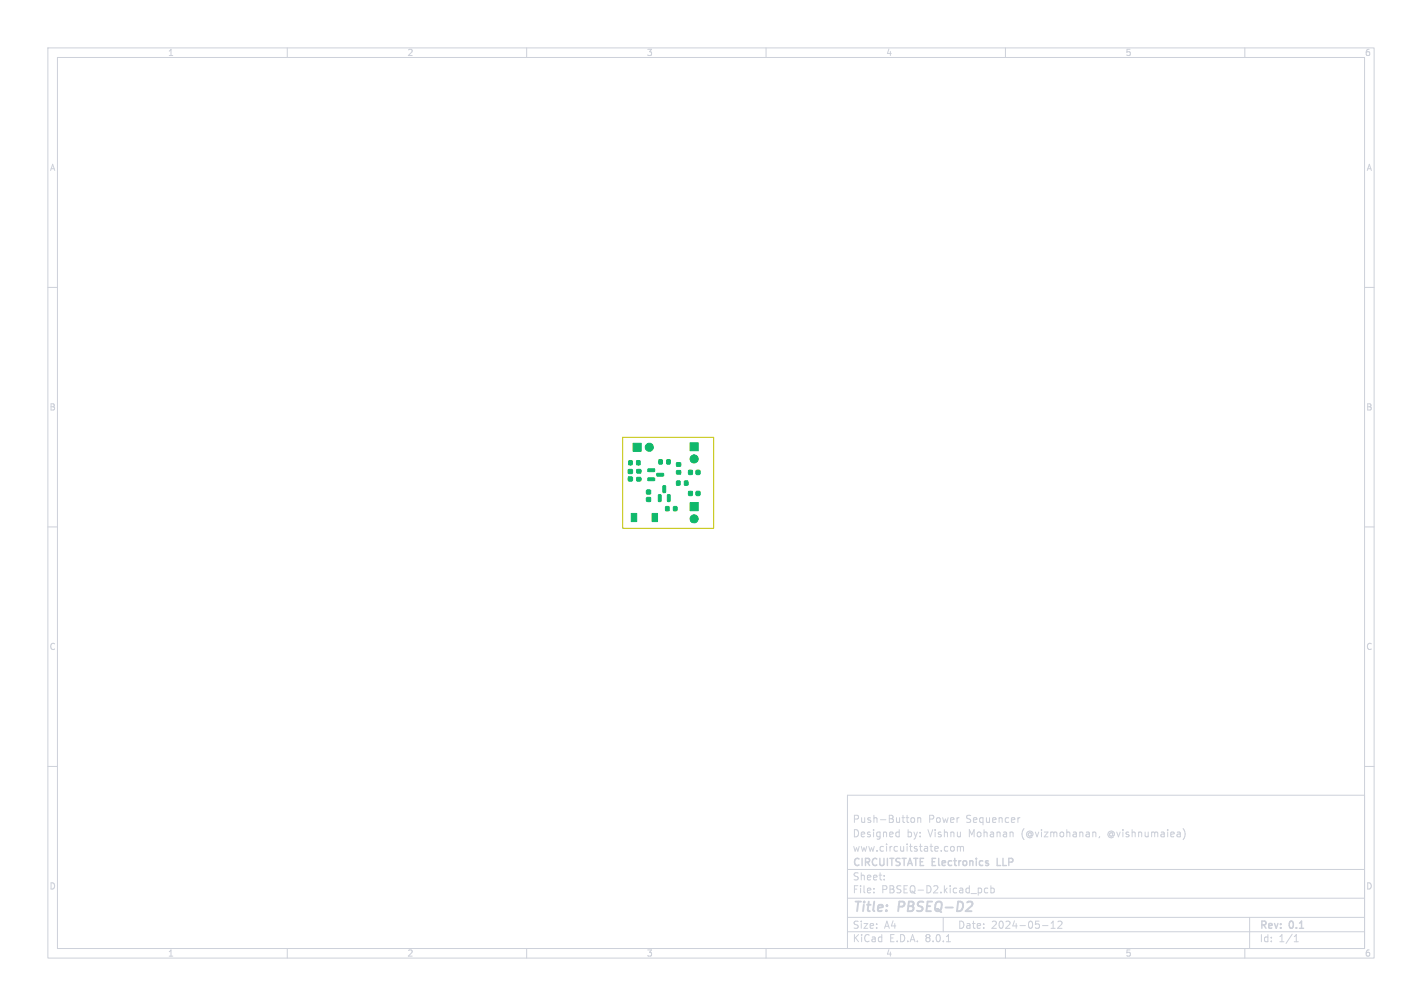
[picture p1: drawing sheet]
<svg xmlns="http://www.w3.org/2000/svg" width="297mm" height="210mm" viewBox="0 0 297 210" stroke-linecap="round" stroke-linejoin="round" font-family="sans-serif">
<defs><g id="words">
<g font-size="2.8" fill="#cdd1da">
<text x="178" y="190.9">Title:</text>
<text x="187.7" y="190.9">PBSEQ-D2</text>
</g>
<g font-size="2.1" fill="#cdd1da">
<text x="178" y="172">Push-Button</text>
<text x="193.9" y="172">Power</text>
<text x="201.8" y="172">Sequencer</text>
<text x="178" y="178">www.circuitstate.com</text>
<text x="178" y="175">Designed</text>
<text x="189.4" y="175">by:</text>
<text x="193.9" y="175">Vishnu</text>
<text x="202.5" y="175">Mohanan</text>
<text x="213.6" y="175">(@vizmohanan,</text>
<text x="231.8" y="175">@vishnumaiea)</text>
<text x="178" y="184">Sheet:</text>
<text x="178" y="181.2">CIRCUITSTATE Electronics</text>
<text x="208.9" y="181.2">LLP</text>
<text x="178" y="186.7">File:</text>
<text x="184.1" y="186.7">PBSEQ-D2.kicad_pcb</text>
<text x="178" y="196.9">KiCad</text>
<text x="178" y="194.1">Size:</text>
<text x="184.7" y="194.1">A4</text>
<text x="185.7" y="196.9">E.D.A.</text>
<text x="193.3" y="196.9">8.0.1</text>
<text x="200" y="194.1">Date:</text>
<text x="207" y="194.1">2024-05-12</text>
<text x="263" y="194.3">Rev:</text>
<text x="263" y="196.9">Id:</text>
<text x="267.1" y="196.9">1/1</text>
<text x="269.4" y="194.3">0.1</text>
</g>
<g font-size="1.8" fill="#cdd1da">
<text x="35" y="11.9">1</text>
<text x="85" y="11.9">2</text>
<text x="135" y="11.9">3</text>
<text x="185" y="11.9">4</text>
<text x="235" y="11.9">5</text>
<text x="285" y="11.9">6</text>
<text x="10.3" y="35.9">A</text>
<text x="285.4" y="35.9">A</text>
<text x="10.3" y="85.9">B</text>
<text x="285.3" y="85.9">B</text>
<text x="10.3" y="135.9">C</text>
<text x="285.3" y="135.9">C</text>
<text x="10.3" y="185.9">D</text>
<text x="285.3" y="185.9">D</text>
<text x="35" y="199.9">1</text>
<text x="85" y="199.9">2</text>
<text x="135" y="199.9">3</text>
<text x="185" y="199.9">4</text>
<text x="235" y="199.9">5</text>
<text x="285" y="199.9">6</text>
</g>
</g></defs>
<g fill="none" stroke="#cdd1da" stroke-width=".21">
<path d="M10 10h277v190h-277zM12 12h273v186h-273zM60 10v2M110 10v2M160 10v2M210 10v2M260 10v2M10 60h2M285 60h2M10 110h2M285 110h2M10 160h2"/>
<path d="M285 160h2M177 166h108v32h-108zM187.4 173.7l.4 .1M187.8 173.2v1.5M187.8 174.6l-.4 .1M190.3 170.8l.2-.1 .5 .1v.6l-.1 .2-.4 .1-.2-.1zM191.7 170.8l.2-.1 .3 .1 .1 .9M191.7 170.7v1M198.6 176.8l.2-.1 .4 .1 .1 .6-.1 .2-.4 .1-.2-.1zM200 176.8l.4-.1 .2 .2M200 176.7v1M200.6 176.9l.2-.2 .4 .1v.9"/>
<path d="M200.6 176.9v.8M213 170.7l-.4 .3M228.7 173.7l.2 .2v.8M229.7 174.6l-.2 .3M247.1 173a1.72 1.72 0 0 1 0 2.3M60 198v2M110 198v2M160 198v2M177 194.5h108M177 191.5h108M177 187.5h108M177 181.5h108"/>
<path d="M182.5 186.3v.1M182.5 185.5v.1M184.7 183.6v.1M184.7 182.8v.1M197 191.5v3M197.7 196.6h.8M206.3 185.5l-.4-.1-.3 .3 .1 .6h.6M207 185.5l.4-.1 .3 .3-.2 .6h-.5M207 184.9v1.5M210 198v2M217.7 193.2h1.2M219.5 193.8h.9"/>
<path d="M219.5 192.7l.5-.4v1.5M221 192.4l.5-.1 .3 .4-.9 1.1h.9M260 198v2M261 191.5v6.5M270.3 196.6h.9M270.3 195.5l.4-.4v1.5"/>
</g>
<path d="M202.8 188.2l.3 .4-.1 .5-1.3 1.1" fill="none" stroke="#cdd1da" stroke-width=".4"/>
<path d="M208.3 179.2v1.5h.7" fill="none" stroke="#cdd1da" stroke-width=".3"/>
<g fill="#10b86b" stroke="#10b86b" stroke-width=".21">
<path d="M139.3 96h.7v.8h-.7z"/>
<path d="M137.6 96h.7v.8h-.7z"/>
<path d="M141.3 98.3h.9v.6h-.9z"/>
<path d="M141.3 96.6h.9v.7h-.9z"/>
<path d="M132.2 92.5h1.7v1.7h-1.7z"/>
<path d="M144.1 92.4h1.7v1.7h-1.7z"/>
<path d="M135.3 97.9h1.4v.5h-1.3z"/>
<path d="M135.3 99.8h1.4v.5h-1.3z"/>
<path d="M137.2 98.8h1.3l.1 .5-1.4 .1z"/>
<path d="M143.8 98.2h.8v.8h-.8z"/>
<path d="M145.4 98.2h.8v.8h-.8z"/>
<path d="M139 105.8h.7v.8h-.7z"/>
<path d="M140.7 105.8h.7v.8h-.7z"/>
<path d="M143 100.4h.7v.9h-.7z"/>
<path d="M141.3 100.4h.7v.9h-.7z"/>
<path d="M144.1 104.9h1.7v1.7h-1.7z"/>
<path d="M143.8 102.6h.8v.8h-.8z"/>
<path d="M145.4 102.6h.8v.8h-.8z"/>
<path d="M131.3 96.2h.7v.8h-.7z"/>
<path d="M133 96.2h.7v.8h-.7z"/>
<path d="M131.2 99.6h.9v.8h-.9z"/>
<path d="M131.2 98h.9v.8h-.9z"/>
<path d="M136.2 107.2h1.1v1.7h-1.1z"/>
<path d="M131.8 107.2h1.2v1.7h-1.2z"/>
<path d="M133 98h.8v.7h-.8z"/>
<path d="M133 99.7h.8v.7h-.8z"/>
<path d="M135.1 103.9h.8v.8h-.8z"/>
<path d="M135.1 102.3h.8v.8h-.8z"/>
<path d="M137.5 103.3h.6l-.1 1.4-.5-.1z"/>
<path d="M139.4 103.3h.6l-.1 1.4-.5-.1z"/>
<path d="M138.5 101.4l.5 .1-.1 1.3h-.5z"/>
<circle cx="135.6" cy="93.4" r=".85"/>
<circle cx="145" cy="95.8" r=".85"/>
<circle cx="145" cy="108.3" r=".85"/>
</g>
<path d="M130.1 91.3h19v19h-19z" fill="none" stroke="#c2c200" stroke-width=".21"/>
<use href="#words"/>
</svg>
